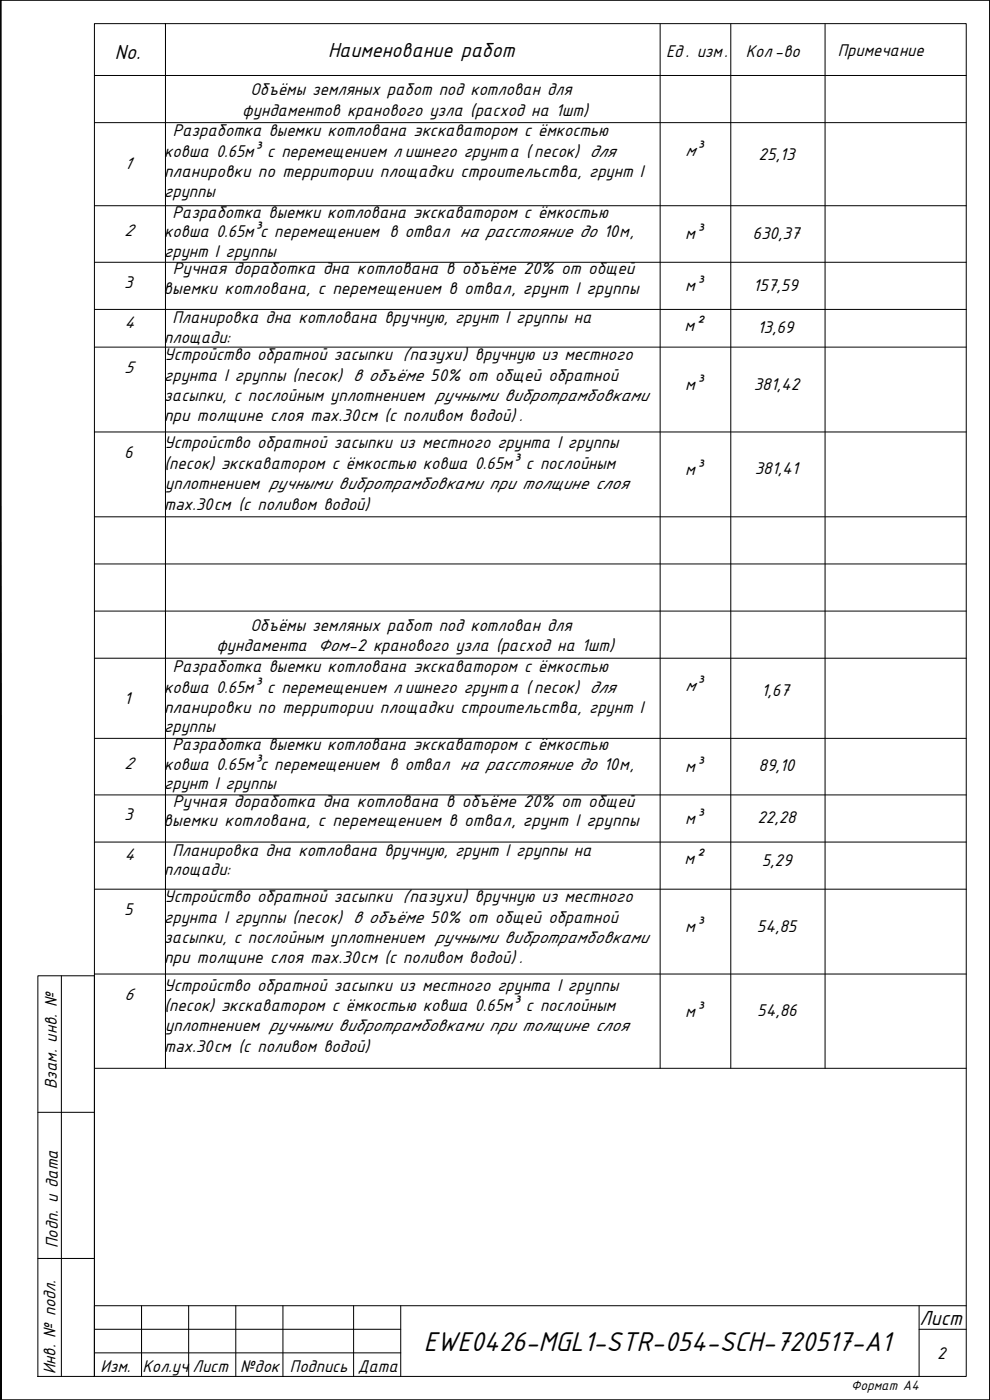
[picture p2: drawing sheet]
<svg xmlns="http://www.w3.org/2000/svg" width="210mm" height="297mm" viewBox="0 0 210 297" stroke-linecap="round" stroke-linejoin="round" font-family="sans-serif">
<defs><g id="words">
<text font-size="6.4" x="89.9" y="286.5">EWE0426-MGL1-STR-054-SCH-720517-A1</text>
<g font-size="4.8">
<text x="24.4" y="12.5">No.</text>
<text x="69.6" y="12.1">Наименование работ</text>
<text x="195" y="281.1">Лист</text>
</g>
<g font-size="4">
<text x="177.7" y="12">Примечание</text>
<text x="141.3" y="12.2">Ед . изм.</text>
<text x="158.2" y="12.1">Кол-во</text>
<text x="53.1" y="20.2">Объёмы земляных работ под котлован для</text>
<text x="36.6" y="29">Разработка выемки котлована экскаватором с ёмкостью</text>
<text x="51.4" y="24.6">фундаментов кранового узла (расход на 1шт)</text>
<text x="34.8" y="33.4">ковша 0.65м³ с перемещением л ишнего грунта ( песок) для</text>
<text x="34.8" y="41.7">группы</text>
<text x="36.6" y="46.1">Разработка выемки котлована экскаватором с ёмкостью</text>
<text x="34.8" y="50.3">ковша 0.65м³с перемещением в отвал на расстояние до 10м,</text>
<text x="34.8" y="54.5">грунт I группы</text>
<text x="36.6" y="68.6">Планировка дна котлована вручную, грунт I группы на</text>
<text x="34.8" y="72.7">площади:</text>
<text x="34.8" y="76.4">Устройство обратной засыпки (пазухи) вручную из местного</text>
<text x="34.8" y="80.8">грунта I группы (песок) в объёме 50% от общей обратной</text>
<text x="34.8" y="85">засыпки, с послойным уплотнением ручными вибротрамбовками</text>
<text x="34.8" y="95.1">Устройство обратной засыпки из местного грунта I группы</text>
<text x="34.9" y="99.6">(песок) экскаватором с ёмкостью ковша 0.65м³ с послойным</text>
<text x="35" y="103.7">уплотнением ручными вибротрамбовками при толщине слоя</text>
<text x="53.1" y="133.8">Объёмы земляных работ под котлован для</text>
<text x="36.6" y="142.6">Разработка выемки котлована экскаватором с ёмкостью</text>
<text x="45.9" y="138.2">фундамента Фом-2 кранового узла (расход на 1шт)</text>
<text x="34.8" y="147">ковша 0.65м³ с перемещением л ишнего грунта ( песок) для</text>
<text x="34.8" y="155.3">группы</text>
<text x="36.6" y="159.1">Разработка выемки котлована экскаватором с ёмкостью</text>
<text x="34.8" y="163.3">ковша 0.65м³с перемещением в отвал на расстояние до 10м,</text>
<text x="34.8" y="167.5">грунт I группы</text>
<text x="34.8" y="185.7">площади:</text>
<text x="36.6" y="181.6">Планировка дна котлована вручную, грунт I группы на</text>
<text x="34.8" y="191.4">Устройство обратной засыпки (пазухи) вручную из местного</text>
<text x="34.8" y="195.8">грунта I группы (песок) в объёме 50% от общей обратной</text>
<text x="34.8" y="200">засыпки, с послойным уплотнением ручными вибротрамбовками</text>
<text x="34.8" y="210.1">Устройство обратной засыпки из местного грунта I группы</text>
<text x="34.9" y="214.6">(песок) экскаватором с ёмкостью ковша 0.65м³ с послойным</text>
<text x="35" y="218.7">уплотнением ручными вибротрамбовками при толщине слоя</text>
<text x="12" y="231.1" transform="rotate(-90 12 231.1)">Взам. инв. №</text>
<text x="12.3" y="264.7" transform="rotate(-90 12.3 264.7)">Подп. и дата</text>
<text x="11.8" y="291.5" transform="rotate(-90 11.8 291.5)">Инв. № подл.</text>
<text x="21.3" y="291.1">Изм.</text>
<text x="30.2" y="291.1">Кол.уч</text>
<text x="40.9" y="291.1">Лист</text>
<text x="51" y="291.1">№док</text>
<text x="61.5" y="291.1">Подпись</text>
<text x="75.9" y="291.1">Дата</text>
</g>
<g font-size="3.9">
<text x="26.3" y="35.8">1</text>
<text x="145.3" y="33.1">м³</text>
<text x="160.9" y="34">25,13</text>
<text x="34.8" y="37.5">планировки по территории площадки строительства, грунт I</text>
<text x="26.4" y="50.1">2</text>
<text x="145.3" y="50.7">м³</text>
<text x="159.6" y="50.6">630,37</text>
<text x="36.6" y="58.1">Ручная доработка дна котлована в объёме 20% от общей</text>
<text x="26.4" y="61.1">3</text>
<text x="34.7" y="62.3">выемки котлована, с перемещением в отвал, грунт I группы</text>
<text x="145.3" y="61.7">м³</text>
<text x="159.8" y="61.6">157,59</text>
<text x="26.3" y="69.6">4</text>
<text x="145.2" y="70.2">м²</text>
<text x="160.7" y="70.6">13,69</text>
<text x="26.4" y="79.1">5</text>
<text x="145.3" y="82.8">м³</text>
<text x="159.9" y="82.6">381,42</text>
<text x="34.8" y="89.4">при толщине слоя max.30см (с поливом водой) .</text>
<text x="26.4" y="97.1">6</text>
<text x="145.3" y="100.8">м³</text>
<text x="160.1" y="100.6">381,41</text>
<text x="34.8" y="108.1">max.30см (с поливом водой)</text>
<text x="26.3" y="149.4">1</text>
<text x="145.3" y="146.7">м³</text>
<text x="161.5" y="147.6">1,67</text>
<text x="34.8" y="151.2">планировки по территории площадки строительства, грунт I</text>
<text x="26.4" y="163.1">2</text>
<text x="145.3" y="163.7">м³</text>
<text x="160.9" y="163.6">89,10</text>
<text x="36.6" y="171.1">Ручная доработка дна котлована в объёме 20% от общей</text>
<text x="26.4" y="174.1">3</text>
<text x="34.7" y="175.3">выемки котлована, с перемещением в отвал, грунт I группы</text>
<text x="145.3" y="174.7">м³</text>
<text x="160.7" y="174.6">22,28</text>
<text x="26.3" y="182.5">4</text>
<text x="145.2" y="183.2">м²</text>
<text x="161.6" y="183.6">5,29</text>
<text x="26.4" y="194.1">5</text>
<text x="145.3" y="197.8">м³</text>
<text x="160.5" y="197.6">54,85</text>
<text x="34.8" y="204.4">при толщине слоя max.30см (с поливом водой) .</text>
<text x="26.4" y="212.1">6</text>
<text x="145.3" y="215.8">м³</text>
<text x="160.6" y="215.6">54,86</text>
<text x="34.8" y="223.1">max.30см (с поливом водой)</text>
<text x="198.8" y="288.3">2</text>
</g>
<text font-size="3.2" x="180.5" y="294.8">Формат А4</text>
</g></defs>
<!-- layer: _SHTAMP -->
<path d="M0 0v297h.2zM0 0h.2v297z" fill="#000" stroke="#000" stroke-width=".21"/>
<!-- layer: 0 -->
<path d="M0 0h210v297h-210zM20 5h185v287h-185zM20 16h185M35.1 5v221.6M140 5.1v221.5M155 5.1v221.5M175 5.1v221.5M20 26h185M8 207h12v85h-12zM13 207v85M8 236h12M8 267h12" fill="none" stroke="#000" stroke-width=".21"/>
<!-- layer: ramka vnutr. -->
<path d="M30 277v15M40 277v15M50 277v15M60 277v15M75 277v15M85 277v15M195 277v15M205 277h-185v15M20 287h65M195 282h10" fill="none" stroke="#000" stroke-width=".21"/>
<path d="M20 282h65" fill="none" stroke="#000" stroke-width=".21"/>
<g fill="none" stroke="#000" stroke-width=".21">
<path d="M20 43.6h185M20 55.6h185M20 65.6h185M20 73.6h185M20 91.6h185M20 109.6h185M20 119.6h185M20 129.6h185M20 139.6h185M20 156.6h185M20 168.6h185M20 178.6h185"/>
<path d="M20 188.6h185M20 206.6h185M20 226.6h185"/>
</g>
<!-- layer: pdf -->
<path d="M0 0h.1M0 0v297h210v-297h-210v297" fill="none" stroke="#000" stroke-width=".21"/>
<use href="#words"/>
</svg>
